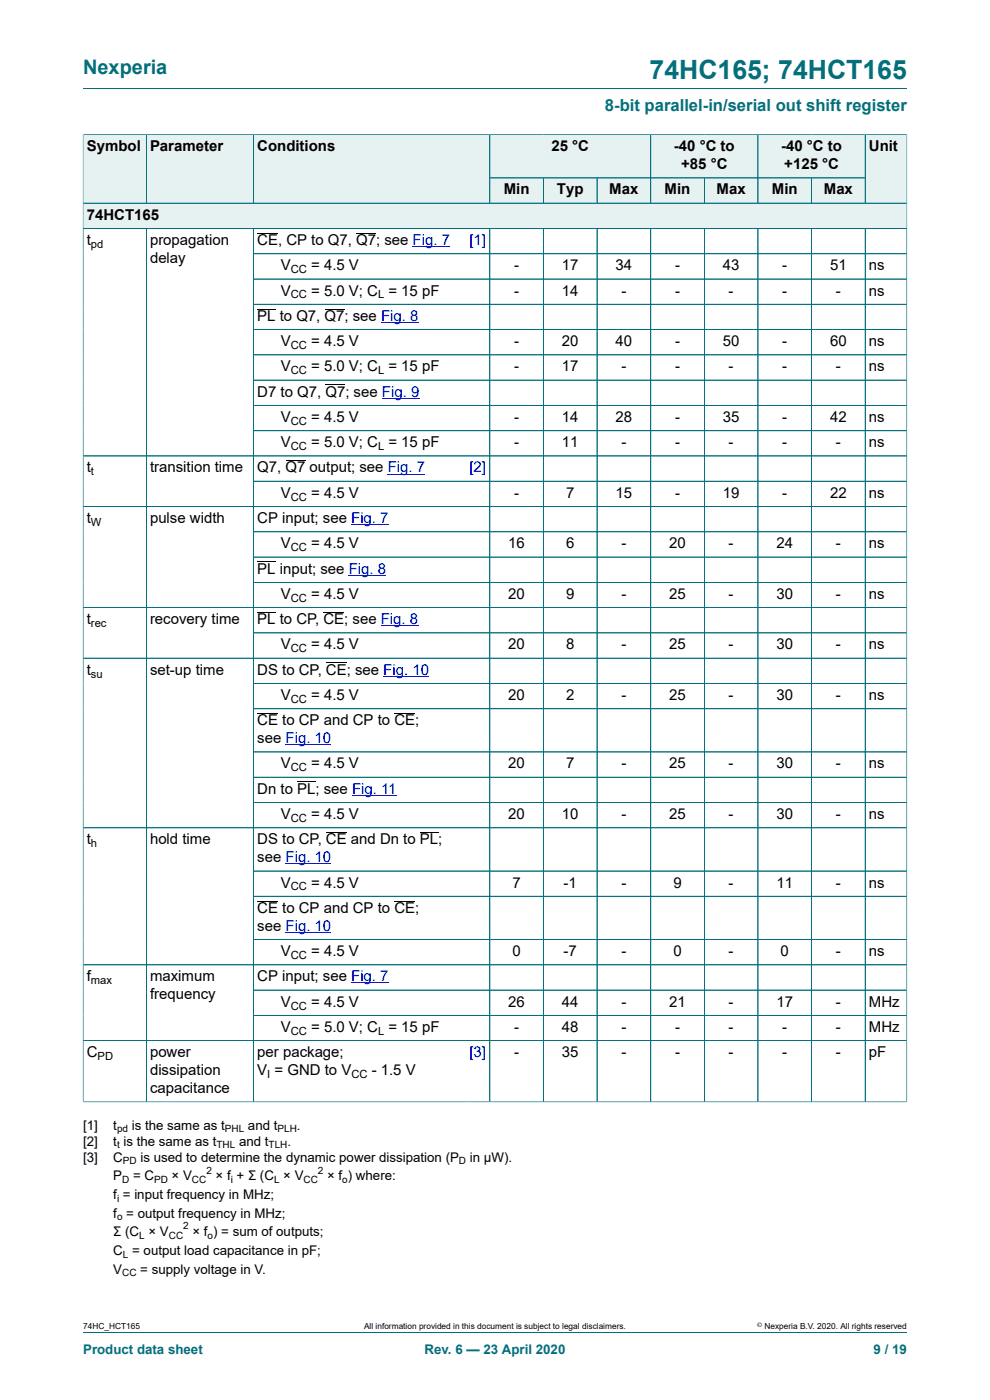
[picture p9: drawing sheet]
<svg xmlns="http://www.w3.org/2000/svg" width="210mm" height="297mm" viewBox="0 0 210 297" stroke-linecap="round" stroke-linejoin="round" font-family="sans-serif">
<defs><g id="words">
<text font-size="5.6" fill="#036f7b" x="137.8" y="16.8">74HC165; 74HCT165</text>
<text font-size="4.2" fill="#036f7b" x="17.6" y="15.6">Nexperia</text>
<text font-size="3.5" fill="#036f7b" x="128.3" y="23.7">8-bit parallel-in/serial out shift register</text>
<g font-size="3.2">
<text x="18.4" y="32.1">Symbol</text>
<text x="31.8" y="32.1">Parameter</text>
<text x="54.6" y="32.1">Conditions</text>
<text x="117" y="32.1">25 °C</text>
<text x="143" y="32.1">-40 °C to</text>
<text x="144.5" y="35.9">+85 °C</text>
<text x="165.7" y="32.1">-40 °C to</text>
<text x="166.4" y="35.9">+125 °C</text>
<text x="184.3" y="32.1">Unit</text>
<text x="106.9" y="41.3">Min</text>
<text x="118.1" y="41.3">Typ</text>
<text x="129.3" y="41.3">Max</text>
<text x="141" y="41.3">Min</text>
<text x="152" y="41.3">Max</text>
<text x="163.7" y="41.3">Min</text>
<text x="174.8" y="41.3">Max</text>
<text x="18.4" y="46.6">74HCT165</text>
<text x="18.4" y="52">t</text>
<text x="31.8" y="52">propagation</text>
<text x="54.6" y="52">CE, CP to Q7, Q7; see Fig. 7</text>
<text x="31.8" y="55.8">delay</text>
<text x="59.6" y="57.3">V</text>
<text x="66" y="57.3">= 4.5 V</text>
<text x="109.1" y="57.3">-</text>
<text x="119.2" y="57.3">17</text>
<text x="130.6" y="57.3">34</text>
<text x="143.2" y="57.3">-</text>
<text x="153.3" y="57.3">43</text>
<text x="165.9" y="57.3">-</text>
<text x="176.1" y="57.3">51</text>
<text x="184.3" y="57.3">ns</text>
<text x="59.6" y="62.7">V</text>
<text x="66" y="62.7">= 5.0 V; C = 15 pF</text>
<text x="109.1" y="62.7">-</text>
<text x="119.2" y="62.7">14</text>
<text x="131.8" y="62.7">-</text>
<text x="143.2" y="62.7">-</text>
<text x="154.6" y="62.7">-</text>
<text x="165.9" y="62.7">-</text>
<text x="177.3" y="62.7">-</text>
<text x="184.3" y="62.7">ns</text>
<text x="54.6" y="68.1">PL to Q7, Q7; see Fig. 8</text>
<text x="59.6" y="73.4">V</text>
<text x="66" y="73.4">= 4.5 V</text>
<text x="109.1" y="73.4">-</text>
<text x="119.2" y="73.4">20</text>
<text x="130.6" y="73.4">40</text>
<text x="143.2" y="73.4">-</text>
<text x="153.3" y="73.4">50</text>
<text x="165.9" y="73.4">-</text>
<text x="176.1" y="73.4">60</text>
<text x="184.3" y="73.4">ns</text>
<text x="59.6" y="78.8">V</text>
<text x="66" y="78.8">= 5.0 V; C = 15 pF</text>
<text x="109.1" y="78.8">-</text>
<text x="119.2" y="78.8">17</text>
<text x="131.8" y="78.8">-</text>
<text x="143.2" y="78.8">-</text>
<text x="154.6" y="78.8">-</text>
<text x="165.9" y="78.8">-</text>
<text x="177.3" y="78.8">-</text>
<text x="184.3" y="78.8">ns</text>
<text x="54.6" y="84.1">D7 to Q7, Q7; see Fig. 9</text>
<text x="59.6" y="89.5">V</text>
<text x="66" y="89.5">= 4.5 V</text>
<text x="109.1" y="89.5">-</text>
<text x="119.2" y="89.5">14</text>
<text x="130.6" y="89.5">28</text>
<text x="143.2" y="89.5">-</text>
<text x="153.3" y="89.5">35</text>
<text x="165.9" y="89.5">-</text>
<text x="176.1" y="89.5">42</text>
<text x="184.3" y="89.5">ns</text>
<text x="59.6" y="94.9">V</text>
<text x="66" y="94.9">= 5.0 V; C = 15 pF</text>
<text x="109.1" y="94.9">-</text>
<text x="119.2" y="94.9">11</text>
<text x="131.8" y="94.9">-</text>
<text x="143.2" y="94.9">-</text>
<text x="154.6" y="94.9">-</text>
<text x="165.9" y="94.9">-</text>
<text x="177.3" y="94.9">-</text>
<text x="184.3" y="94.9">ns</text>
<text x="18.4" y="100.2">t</text>
<text x="31.8" y="100.2">transition time</text>
<text x="54.6" y="100.2">Q7, Q7 output; see Fig. 7</text>
<text x="59.6" y="105.6">V</text>
<text x="66" y="105.6">= 4.5 V</text>
<text x="109.1" y="105.6">-</text>
<text x="120.1" y="105.6">7</text>
<text x="130.6" y="105.6">15</text>
<text x="143.2" y="105.6">-</text>
<text x="153.3" y="105.6">19</text>
<text x="165.9" y="105.6">-</text>
<text x="176.1" y="105.6">22</text>
<text x="184.3" y="105.6">ns</text>
<text x="18.4" y="111">t</text>
<text x="31.8" y="111">pulse width</text>
<text x="54.6" y="111">CP input; see Fig. 7</text>
<text x="59.6" y="116.3">V</text>
<text x="66" y="116.3">= 4.5 V</text>
<text x="107.8" y="116.3">16</text>
<text x="120.1" y="116.3">6</text>
<text x="131.8" y="116.3">-</text>
<text x="142" y="116.3">20</text>
<text x="154.6" y="116.3">-</text>
<text x="164.7" y="116.3">24</text>
<text x="177.3" y="116.3">-</text>
<text x="184.3" y="116.3">ns</text>
<text x="54.6" y="121.7">PL input; see Fig. 8</text>
<text x="59.6" y="127">V</text>
<text x="66" y="127">= 4.5 V</text>
<text x="107.8" y="127">20</text>
<text x="120.1" y="127">9</text>
<text x="131.8" y="127">-</text>
<text x="142" y="127">25</text>
<text x="154.6" y="127">-</text>
<text x="164.7" y="127">30</text>
<text x="177.3" y="127">-</text>
<text x="184.3" y="127">ns</text>
<text x="18.4" y="132.4">t</text>
<text x="31.8" y="132.4">recovery time</text>
<text x="54.6" y="132.4">PL to CP, CE; see Fig. 8</text>
<text x="59.6" y="137.8">V</text>
<text x="66" y="137.8">= 4.5 V</text>
<text x="107.8" y="137.8">20</text>
<text x="120.1" y="137.8">8</text>
<text x="131.8" y="137.8">-</text>
<text x="142" y="137.8">25</text>
<text x="154.6" y="137.8">-</text>
<text x="164.7" y="137.8">30</text>
<text x="177.3" y="137.8">-</text>
<text x="184.3" y="137.8">ns</text>
<text x="18.4" y="143.1">t</text>
<text x="31.8" y="143.1">set-up time</text>
<text x="54.6" y="143.1">DS to CP, CE; see Fig. 10</text>
<text x="59.6" y="148.5">V</text>
<text x="66" y="148.5">= 4.5 V</text>
<text x="107.8" y="148.5">20</text>
<text x="120.1" y="148.5">2</text>
<text x="131.8" y="148.5">-</text>
<text x="142" y="148.5">25</text>
<text x="154.6" y="148.5">-</text>
<text x="164.7" y="148.5">30</text>
<text x="177.3" y="148.5">-</text>
<text x="184.3" y="148.5">ns</text>
<text x="54.6" y="153.9">CE to CP and CP to CE;</text>
<text x="54.6" y="157.7">see Fig. 10</text>
<text x="59.6" y="163">V</text>
<text x="66" y="163">= 4.5 V</text>
<text x="107.8" y="163">20</text>
<text x="120.1" y="163">7</text>
<text x="131.8" y="163">-</text>
<text x="142" y="163">25</text>
<text x="154.6" y="163">-</text>
<text x="164.7" y="163">30</text>
<text x="177.3" y="163">-</text>
<text x="184.3" y="163">ns</text>
<text x="54.6" y="168.4">Dn to PL; see Fig. 11</text>
<text x="59.6" y="173.8">V</text>
<text x="66" y="173.8">= 4.5 V</text>
<text x="107.8" y="173.8">20</text>
<text x="119.2" y="173.8">10</text>
<text x="131.8" y="173.8">-</text>
<text x="142" y="173.8">25</text>
<text x="154.6" y="173.8">-</text>
<text x="164.7" y="173.8">30</text>
<text x="177.3" y="173.8">-</text>
<text x="184.3" y="173.8">ns</text>
<text x="18.4" y="179.1">t</text>
<text x="31.8" y="179.1">hold time</text>
<text x="54.6" y="179.1">DS to CP, CE and Dn to PL;</text>
<text x="54.6" y="182.9">see Fig. 10</text>
<text x="59.6" y="188.3">V</text>
<text x="66" y="188.3">= 4.5 V</text>
<text x="108.7" y="188.3">7</text>
<text x="119.6" y="188.3">-1</text>
<text x="131.8" y="188.3">-</text>
<text x="142.8" y="188.3">9</text>
<text x="154.6" y="188.3">-</text>
<text x="164.7" y="188.3">11</text>
<text x="177.3" y="188.3">-</text>
<text x="184.3" y="188.3">ns</text>
<text x="54.6" y="193.7">CE to CP and CP to CE;</text>
<text x="54.6" y="197.5">see Fig. 10</text>
<text x="59.6" y="202.8">V</text>
<text x="66" y="202.8">= 4.5 V</text>
<text x="108.7" y="202.8">0</text>
<text x="119.6" y="202.8">-7</text>
<text x="131.8" y="202.8">-</text>
<text x="142.8" y="202.8">0</text>
<text x="154.6" y="202.8">-</text>
<text x="165.6" y="202.8">0</text>
<text x="177.3" y="202.8">-</text>
<text x="184.3" y="202.8">ns</text>
<text x="18.4" y="208.2">f</text>
<text x="31.8" y="208.2">maximum</text>
<text x="54.6" y="208.2">CP input; see Fig. 7</text>
<text x="31.8" y="212">frequency</text>
<text x="59.6" y="213.5">V</text>
<text x="66" y="213.5">= 4.5 V</text>
<text x="107.8" y="213.5">26</text>
<text x="119.2" y="213.5">44</text>
<text x="131.8" y="213.5">-</text>
<text x="142" y="213.5">21</text>
<text x="154.6" y="213.5">-</text>
<text x="164.7" y="213.5">17</text>
<text x="177.3" y="213.5">-</text>
<text x="184.3" y="213.5">MHz</text>
<text x="59.6" y="218.9">V</text>
<text x="66" y="218.9">= 5.0 V; C = 15 pF</text>
<text x="109.1" y="218.9">-</text>
<text x="119.2" y="218.9">48</text>
<text x="131.8" y="218.9">-</text>
<text x="143.2" y="218.9">-</text>
<text x="154.6" y="218.9">-</text>
<text x="165.9" y="218.9">-</text>
<text x="177.3" y="218.9">-</text>
<text x="184.3" y="218.9">MHz</text>
<text x="18.4" y="224.3">C</text>
<text x="31.8" y="224.3">power</text>
<text x="54.6" y="224.3">per package;</text>
<text x="109.1" y="224.3">-</text>
<text x="119.2" y="224.3">35</text>
<text x="131.8" y="224.3">-</text>
<text x="143.2" y="224.3">-</text>
<text x="154.6" y="224.3">-</text>
<text x="165.9" y="224.3">-</text>
<text x="177.3" y="224.3">-</text>
<text x="184.3" y="224.3">pF</text>
<text x="31.8" y="228.1">dissipation</text>
<text x="31.8" y="231.9">capacitance</text>
<text x="54.6" y="228.1">V = GND to V</text>
<text x="78.8" y="228.1">- 1.5 V</text>
</g>
<g font-size="3.2" fill="#00f">
<text x="99.6" y="52">[1]</text>
<text x="99.6" y="100.2">[2]</text>
<text x="99.6" y="224.3">[3]</text>
</g>
<g font-size="2.8">
<text x="17.6" y="239.7">[1]</text>
<text x="24" y="239.7">t</text>
<text x="28" y="239.7">is the same as t</text>
<text x="52.6" y="239.7">and t</text>
<text x="63" y="239.7">.</text>
<text x="17.6" y="243.1">[2]</text>
<text x="24" y="243.1">t is the same as t</text>
<text x="50.7" y="243.1">and t</text>
<text x="61" y="243.1">.</text>
<text x="17.6" y="246.5">[3]</text>
<text x="24" y="246.5">C</text>
<text x="24" y="250.4">P</text>
<text x="28.2" y="250.4">= C</text>
<text x="29.8" y="246.5">is used to determine the dynamic power dissipation (P</text>
<text x="36.4" y="250.4">× V</text>
<text x="45.7" y="250.4">× f + Σ (C × V</text>
<text x="69.4" y="250.4">× f ) where:</text>
<text x="99.7" y="246.5">in μW).</text>
<text x="24" y="254.4">f = input frequency in MHz;</text>
<text x="24" y="258.3">f = output frequency in MHz;</text>
<text x="24" y="262.3">Σ (C × V</text>
<text x="40.8" y="262.3">× f ) = sum of outputs;</text>
<text x="24" y="266.2">C = output load capacitance in pF;</text>
<text x="24" y="270.2">V</text>
<text x="29.8" y="270.2">= supply voltage in V.</text>
</g>
<g font-size="2.8" fill="#036f7b">
<text x="17.6" y="287.2">Product data sheet</text>
<text x="90.1" y="287.2">Rev. 6 — 23 April 2020</text>
<text x="185.3" y="287.2">9 / 19</text>
</g>
<g font-size="2.4">
<text x="19.3" y="52.6">pd</text>
<text x="61.7" y="58">CC</text>
<text x="61.7" y="63.3">CC</text>
<text x="80.2" y="63.3">L</text>
<text x="61.7" y="74">CC</text>
<text x="61.7" y="79.4">CC</text>
<text x="80.2" y="79.4">L</text>
<text x="61.7" y="90.1">CC</text>
<text x="61.7" y="95.5">CC</text>
<text x="80.2" y="95.5">L</text>
<text x="19.3" y="100.9">t</text>
<text x="61.7" y="106.2">CC</text>
<text x="19.3" y="111.6">W</text>
<text x="61.7" y="116.9">CC</text>
<text x="61.7" y="127.7">CC</text>
<text x="19.3" y="133">rec</text>
<text x="19.3" y="143.7">su</text>
<text x="61.7" y="138.4">CC</text>
<text x="61.7" y="149.1">CC</text>
<text x="61.7" y="163.6">CC</text>
<text x="19.3" y="179.7">h</text>
<text x="61.7" y="174.4">CC</text>
<text x="61.7" y="188.9">CC</text>
<text x="61.7" y="203.4">CC</text>
<text x="19.3" y="208.8">max</text>
<text x="61.7" y="214.2">CC</text>
<text x="61.7" y="219.5">CC</text>
<text x="80.2" y="219.5">L</text>
<text x="20.7" y="224.9">PD</text>
<text x="56.7" y="228.7">I</text>
<text x="74.5" y="228.7">CC</text>
</g>
<g font-size="2.1">
<text x="24.8" y="240.3">pd</text>
<text x="24.8" y="243.6">t</text>
<text x="45.9" y="243.6">THL</text>
<text x="47.7" y="240.3">PHL</text>
<text x="57" y="243.6">TLH</text>
<text x="58.9" y="240.3">PLH</text>
<text x="25.9" y="251">D</text>
<text x="26.1" y="247">PD</text>
<text x="32.7" y="251">PD</text>
<text x="40.7" y="251">CC</text>
<text x="43.8" y="249">2</text>
<text x="48.9" y="251">i</text>
<text x="58.1" y="251">L</text>
<text x="64.4" y="251">CC</text>
<text x="67.4" y="249">2</text>
<text x="72.6" y="251">o</text>
<text x="97.4" y="247">D</text>
<text x="24.8" y="254.9">i</text>
<text x="24.8" y="258.9">o</text>
<text x="29.5" y="262.8">L</text>
<text x="35.8" y="262.8">CC</text>
<text x="38.9" y="260.8">2</text>
<text x="44" y="262.8">o</text>
<text x="26.1" y="266.8">L</text>
<text x="25.9" y="270.7">CC</text>
</g>
<g font-size="1.8">
<text x="17.6" y="282">74HC_HCT165</text>
<text x="77.2" y="282">All information provided in this document is subject to legal disclaimers.</text>
<text x="162.2" y="282">Nexperia B.V. 2020. All rights reserved</text>
</g>
<text font-size="1.4" x="160.6" y="281.6">©</text>
</g></defs>
<path d="M17.6 18.8h174.8M103.9 28.6h34.1v9.1h-34.1z" fill="none" stroke="#036f7b" stroke-width=".21"/>
<path d="M104 28.6h34v9.1h-34z" fill="#e6f1f2"/>
<path d="M138 28.6h22.8v9.1h-22.8z" fill="none" stroke="#036f7b" stroke-width=".21"/>
<path d="M138.1 28.6h22.6v9.1h-22.6z" fill="#e6f1f2"/>
<path d="M160.8 28.6h22.7v9.1h-22.7z" fill="none" stroke="#036f7b" stroke-width=".21"/>
<path d="M160.9 28.6h22.6v9.1h-22.6z" fill="#e6f1f2"/>
<path d="M17.6 28.5v14.6h13.4v-14.5h-13.4" fill="none" stroke="#036f7b" stroke-width=".21"/>
<path d="M17.7 28.6h13.3v14.4h-13.3z" fill="#e6f1f2"/>
<path d="M31 28.6h22.8v14.5h-22.8z" fill="none" stroke="#036f7b" stroke-width=".21"/>
<path d="M31.1 28.6h22.6v14.4h-22.6z" fill="#e6f1f2"/>
<path d="M99.3 28.6h-45.5v14.5h45.5" fill="none" stroke="#036f7b" stroke-width=".21"/>
<path d="M53.9 28.6h45.4v14.4h-45.4z" fill="#e6f1f2"/>
<path d="M99.3 28.6h4.6v14.5h-4.6" fill="none" stroke="#036f7b" stroke-width=".21"/>
<g fill="#e6f1f2">
<path d="M99.3 28.6h4.5v14.4h-4.5z"/>
<path d="M104 37.8h11.2v5.2h-11.2z"/>
</g>
<path d="M103.9 37.7h11.4v5.4h-11.4z" fill="none" stroke="#036f7b" stroke-width=".21"/>
<path d="M115.3 37.8h11.3v5.2h-11.3z" fill="#e6f1f2"/>
<path d="M115.3 37.7h11.4v5.4h-11.4z" fill="none" stroke="#036f7b" stroke-width=".21"/>
<path d="M126.7 37.8h11.3v5.2h-11.3z" fill="#e6f1f2"/>
<path d="M126.7 37.7h11.3v5.4h-11.3z" fill="none" stroke="#036f7b" stroke-width=".21"/>
<path d="M138.1 37.8h11.2v5.2h-11.2z" fill="#e6f1f2"/>
<path d="M138 37.7h11.4v5.4h-11.4z" fill="none" stroke="#036f7b" stroke-width=".21"/>
<path d="M149.5 37.8h11.2v5.2h-11.2z" fill="#e6f1f2"/>
<path d="M149.4 37.7h11.4v5.4h-11.4z" fill="none" stroke="#036f7b" stroke-width=".21"/>
<path d="M160.9 37.8h11.2v5.2h-11.2z" fill="#e6f1f2"/>
<path d="M160.8 37.7h11.4v5.4h-11.4z" fill="none" stroke="#036f7b" stroke-width=".21"/>
<path d="M172.2 37.8h11.3v5.2h-11.3z" fill="#e6f1f2"/>
<path d="M192.4 28.5v14.6h-20.2v-5.4h11.3M192.4 28.6h-8.9v14.5" fill="none" stroke="#036f7b" stroke-width=".21"/>
<path d="M183.6 28.6h8.7v14.4h-8.7z" fill="#e6f1f2"/>
<path d="M17.6 43.1h174.8v5.4h-174.8z" fill="none" stroke="#036f7b" stroke-width=".21"/>
<path d="M17.7 43.2h174.6v5.2h-174.6z" fill="#e6f1f2"/>
<g fill="none" stroke="#036f7b" stroke-width=".21">
<path d="M17.6 28.6v205.2M17.7 28.6h174.6M31 28.6v14.4M53.8 28.6v14.4M103.9 28.6v14.4M104 37.7h79.5M115.3 37.8v5.2M126.7 37.8v5.2M138 28.6v14.4M149.4 37.8v5.2M160.8 28.6v14.4M172.2 37.8v5.2"/>
<path d="M183.5 28.6v14.4M192.4 28.6v205.2M17.6 48.5h174.8M17.7 43.1h174.6M31 48.5v185.3M53.8 53.8h138.6M53.8 48.5v185.3M103.9 48.5v185.3M115.3 48.5v185.3M126.7 48.5v185.3M138 48.5v185.3M149.4 48.5v185.3"/>
<path d="M160.8 48.5v185.3M172.2 48.5v185.3M183.5 48.5v185.3M192.4 59.2h-138.6M53.8 64.6h138.6M53.8 69.9h138.6M53.8 75.3h138.6M17.6 96.7h174.8M53.8 86h138.6M192.4 80.6h-138.6M192.4 91.4h-138.6M17.6 107.5h174.8"/>
<path d="M53.8 102.1h138.6M53.8 112.8h138.6M192.4 118.2h-138.6M53.8 123.5h138.6M53.8 134.3h138.6M192.4 128.9h-174.8M192.4 139.6h-174.8M53.8 145h138.6M53.8 150.4h138.6M53.8 159.5h138.6M53.8 164.9h138.6M53.8 170.3h138.6"/>
<path d="M192.4 175.6h-174.8M53.8 184.8h138.6M53.8 190.1h138.6M53.8 199.3h138.6M53.8 210h138.6M53.8 215.4h138.6M192.4 204.7h-174.8M17.6 233.8h174.8M17.6 220.8h174.8M17.6 282.6h174.8"/>
</g>
<g fill="none" stroke="#000" stroke-width=".21">
<path d="M54.6 49.5h4.4M75.5 49.5h4.3M54.6 65.6h3.9M68.9 65.6h4.2M60.6 97.7h4.2M69 81.7h4.3M54.6 119.2h3.9M54.6 129.9h3.9M68.6 129.9h4.4M54.6 151.4h4.4M69.1 140.6h4.5M83.7 151.4h4.4"/>
<path d="M63 165.9h3.9M69.1 176.6h4.5M89.1 176.6h3.8M54.6 191.2h4.4M83.7 191.2h4.4"/>
</g>
<g fill="none" stroke="#00f" stroke-width=".21">
<path d="M87.5 52.3h8M80.8 68.4h8M81 84.5h7.9M74.5 111.3h7.9M82.3 100.6h7.9M74 122h7.9M80.8 132.7h7.9M60.6 158h9.7M81.3 143.5h9.7M74.7 168.7h9.4M60.6 183.3h9.7M60.6 197.8h9.7"/>
<path d="M74.5 208.5h7.9"/>
</g>
<use href="#words"/>
</svg>
